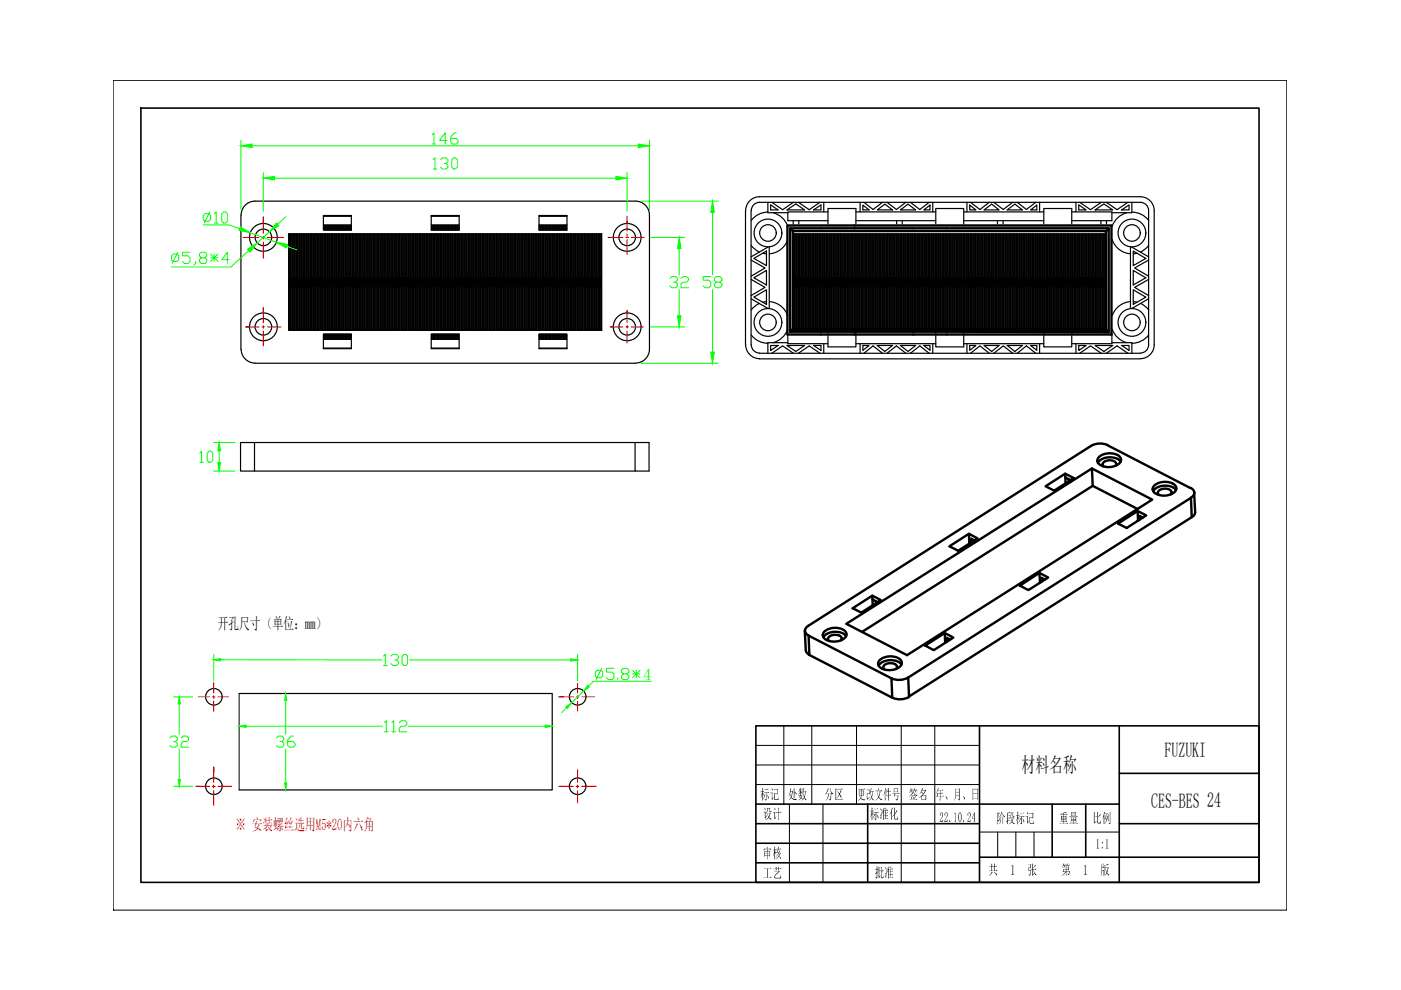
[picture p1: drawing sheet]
<svg xmlns="http://www.w3.org/2000/svg" width="297mm" height="210mm" viewBox="0 0 297 210" stroke-linecap="round" stroke-linejoin="round" font-family="sans-serif">
<defs><g id="words">
<g font-size="4.4">
<text x="246.9" y="160.6">FUZUKI</text>
<text x="216.6" y="163.7">材料名称</text>
<text x="244.1" y="171.3">CES-BES 24</text>
</g>
<text font-size="3.4" x="46.2" y="133.4">开孔尺寸（单位：mm）</text>
<text font-size="3.4" fill="#0f0" x="136.5" y="144.1">4</text>
<text font-size="3.4" fill="#f00" x="49.9" y="176">※ 安装螺丝选用M5*20内六角</text>
<g font-size="3.1">
<text x="214.3" y="185.5">1</text>
<text x="229.7" y="185.5">1</text>
</g>
<g font-size="2.9">
<text x="161.1" y="169.5">标记</text>
<text x="161.7" y="173.6">设计</text>
<text x="167.1" y="169.5">处数</text>
<text x="174.8" y="169.4">分区</text>
<text x="181.8" y="169.5">更改文件号</text>
<text x="184.4" y="173.6">标准化</text>
<text x="192.6" y="169.5">签名</text>
<text x="198.4" y="169.5">年、月、日</text>
<text x="199.2" y="174.3">22.10.24</text>
<text x="211.2" y="174.5">阶段标记</text>
<text x="224.6" y="174.5">重量</text>
<text x="231.6" y="174.5">比例</text>
<text x="232.3" y="179.9">1:1</text>
<text x="161.7" y="181.9">审核</text>
<text x="209.6" y="185.4">共</text>
<text x="217.9" y="185.5">张</text>
<text x="225" y="185.4">第</text>
<text x="233.3" y="185.5">版</text>
<text x="161.8" y="186.1">工艺</text>
<text x="185.4" y="186.1">批准</text>
</g>
</g></defs>
<g fill="none" stroke="#000" stroke-width=".21">
<path d="M24 17h248.8v176h-248.8zM160.3 158h47.4M166.2 153.9v16.6M172.1 153.9v16.6M181.6 153.9v16.6M191.1 153.9v33.2M198.2 153.9v33.2M160.3 162.2h47.4M160.3 166.3h47.4M167.4 170.5v16.6M174.5 170.5v16.6M207.7 176.4h29.6"/>
<path d="M211.5 176.4v5.4M215.4 176.4v5.4M219.2 176.4v5.4"/>
</g>
<g fill="none" stroke="#000" stroke-width=".34">
<path d="M29.9 22.9h237v164.2h-237zM160.3 153.9h106.6v33.2h-106.6zM207.7 153.9v33.2M237.3 153.9v33.2M160.3 178.8h47.4M160.3 174.6h47.4M160.3 170.5h77M184 170.5v16.6M223.1 170.5v11.3M230.2 170.5v11.3M237.3 174.6h29.6M237.3 164h29.6"/>
<path d="M160.3 182.9h47.4M207.7 181.8h59.2"/>
</g>
<!-- layer: 0 -->
<g fill="none" stroke="#000" stroke-width=".51">
<path d="M167.5 48.4v21.9M168.1 49v20.7h66.4M168.1 49h66.4M235.1 48.4h-67.6l.6 .6M235.7 47.8h-68.8v23.1h68.8M235.7 47.9v23.1M167.5 70.3l67.6 .1v-21.9l-.6 .6v20.7l.6 .6M168.1 69.7l-.6 .6M231.3 94.6l-60 38.1M231.3 94.5a3.9 3.9 0 0 1 3.6-.1l17.5 9.1M231.5 99.3l.2 3.7-49 31M232.9 97a3.5 3.5 0 0 1 4.6-.1 1.23 1.23 0 0 1-1 1.9 3.4 3.4 0 0 1-3.7-.7l-.1-.4z"/>
<path d="M236.5 98.8l.1-.2a.79 .79 0 0 0-1-1 1.52 1.52 0 0 0-1.8 .9l.2 .4M237.6 97.9a3.3 3.3 0 0 0-4.8 .2M201.3 115.8l4.1-2.6 1.8 .9-4.1 2.7M201.4 115.9l1.8 .9M205.4 113.2l.1 2M206.6 114.6l-.7-.4v.8M221.7 103.1l4.1-2.7 1.9 1-4.2 2.6zM225.8 100.4l.1 2.1M225.9 101.2l1.1 .6M226.6 101.6v.4M231.7 103l9.5 4.9M241.2 108.3l-4.1 2.7 1.8 .9 4.1-2.6-1.8-1 .1 2.1"/>
<path d="M242.3 109.7l-.7-.3 .1 .8M244.6 103.1a3.5 3.5 0 0 1 4.6-.1 1.23 1.23 0 0 1-1 1.8 3.4 3.4 0 0 1-3.7-.7l-.1-.4zM248.2 104.8l.1-.1a.79 .79 0 0 0-.9-1.1 1.52 1.52 0 0 0-1.9 .9l.2 .4M249.3 103.9a3.3 3.3 0 0 0-4.8 .2M252.4 103.4a1.09 1.09 0 0 1 .8 1 1.09 1.09 0 0 1-.7 1.1M253.2 104.5l.2 4.1a1.26 1.26 0 0 1-.7 1.1M170.6 133.8l.2 4.1M170.8 137.9a1.26 1.26 0 0 0 .8 1M171.4 132.7a1.09 1.09 0 0 0-.7 1.1 1.09 1.09 0 0 0 .8 1M171.6 138.9l17.6 9-.2-4.1M171.6 138.9l-.2-4.1 17.6 9M174.8 133.9a3.4 3.4 0 0 1 4.6 .2 1.45 1.45 0 0 1-1.4 1.8 3.1 3.1 0 0 1-3.5-.9v-.7z"/>
<path d="M178.3 135.8l.1-.3a.96 .96 0 0 0-1.2-.9h-.4a.96 .96 0 0 0-1.1 1.2l.1 .1M179.4 134.9a3.3 3.3 0 0 0-4.8 .2M179.4 132.3l52.1-33 12.8 6.6-52 33-12.8-6.6M180.8 129l4.1-2.7 1.9 .9-4.2 2.7zM184.9 126.3l.1 .8 1.1 .6M185 127.1v1.3M185.7 127.5v.4M186.5 140a3.4 3.4 0 0 1 4.6 .1 1.45 1.45 0 0 1-1.4 1.8 3.1 3.1 0 0 1-3.5-.9v-.6zM196.2 136.9l4.1-2.7 1.8 1-4.1 2.7zM200.3 134.2l.1 2.1M201.5 135.6l-.8-.4v.9M216.2 124.2l4.2-2.7 1.8 .9-4.2 2.7z"/>
<path d="M220.4 121.5l.1 2M221.5 122.9l-.7-.4v.8M190 141.8l.2-.3a.96 .96 0 0 0-1.2-.9h-.4a.96 .96 0 0 0-1.2 1.2l.1 .1M191.1 140.9a3.3 3.3 0 0 0-4.8 .2M192.5 143.6a3.9 3.9 0 0 1-3.5 .2M192.6 143.7l59.9-38.1 .2 4.1-60 38M192.6 143.7l.1 4.1M192.8 147.8a3.9 3.9 0 0 1-3.6 .1"/>
</g>
<g fill="none" stroke="#000" stroke-width=".25">
<path d="M51.1 45.6v28.5M51.1 45.6a2.94 2.94 0 0 1 3-3h80.6a2.94 2.94 0 0 1 3 3v28.5a2.94 2.94 0 0 1-2.9 2.9M61.2 49.6h66.4v20.4h-66.4zM61.3 49.6v20.4M61.3 58.9h.1M61.4 49.6v20.4M61.6 49.6v20.4M61.6 58.9h.1M61.7 49.6v20.4M61.9 49.6v20.4M61.9 58.9h.1M62 49.6v20.4"/>
<path d="M62.2 49.6v20.4M62.2 58.9h.1M62.3 49.6v20.4M62.5 49.6v20.4M62.5 58.9h.1M62.6 49.6v20.4M62.8 49.6v20.4M62.8 58.9h.1M62.9 49.6v20.4M63.1 49.6v20.4M63.1 58.9h.1M63.2 49.6v20.4"/>
<path d="M63.4 49.6v20.4M63.4 58.9h.1M63.5 49.6v20.4M63.7 49.6v20.4M63.7 58.9h.1M63.8 49.6v20.4M64 49.6v20.4M64 58.9h.1M64.1 49.6v20.4M64.2 49.6v20.4M64.2 58.9h.2M64.4 49.6v20.4"/>
<path d="M64.5 49.6v20.4M64.5 58.9h.2M64.7 49.6v20.4M64.8 49.6v20.4M64.8 58.9h.2M65 49.6v20.4M65.1 49.6v20.4M65.1 58.9h.2M65.3 49.6v20.4M65.4 49.6v20.4M65.4 58.9h.2M65.6 49.6v20.4"/>
<path d="M65.7 49.6v20.4M65.7 58.9h.2M65.9 49.6v20.4M66 49.6v20.4M66 58.9h.2M66.2 49.6v20.4M66.3 49.6v20.4M66.3 58.9h.1M66.4 49.6v20.4M66.6 49.6v20.4M66.6 58.9h.1M66.7 49.6v20.4"/>
<path d="M66.9 49.6v20.4M66.9 58.9h.1M67 49.6v20.4M67.2 49.6v20.4M67.2 58.9h.1M67.3 49.6v20.4M67.5 49.6v20.4M67.5 58.9h.1M67.6 49.6v20.4M67.8 49.6v20.4M67.8 58.9h.1M67.9 49.6v20.4"/>
<path d="M68.1 49.6v20.4M68.1 58.9h.1M68.2 49.6v20.4M68.4 49.6v20.4M68.4 58.9h.1M68.5 49.6v20.4M68.6 45.7h5.9v3.1h-5.9zM68.6 47.7h5.9M68.6 45.9h5.9M68.6 48.4h.1M68.7 47.7v1.1M68.7 49.6v20.4"/>
<path d="M68.7 58.9h.1M68.8 47.7v1.1M68.8 49.6v20.4M68.8 48.4h.2M69 47.7v1.1M69 49.6v20.4M69 58.9h.1M69.1 47.7v1.1M69.1 49.6v20.4M69.1 48.4h.2M69.3 47.7v1.1M69.3 49.6v20.4"/>
<path d="M69.3 58.9h.1M69.4 47.7v1.1M69.4 49.6v20.4M69.4 48.4h.2M69.6 47.7v1.1M69.6 49.6v20.4M69.6 58.9h.1M69.7 47.7v1.1M69.7 49.6v20.4M69.7 48.4h.2M69.9 47.7v1.1M69.9 49.6v20.4"/>
<path d="M69.9 58.9h.1M70 47.7v1.1M70 49.6v20.4M70 48.4h.2M70.2 47.7v1.1M70.2 49.6v20.4M70.2 58.9h.1M70.3 47.7v1.1M70.3 49.6v20.4M70.3 48.4h.2M70.5 47.7v1.1M70.5 49.6v20.4"/>
<path d="M70.5 58.9h.1M70.6 47.7v1.1M70.6 49.6v20.4M70.6 48.4h.2M70.8 47.7v1.1M70.8 49.6v20.4M70.8 58.9h.1M70.9 47.7v1.1M70.9 49.6v20.4M70.9 48.4h.2M71.1 47.7v1.1M71.1 49.6v20.4"/>
<path d="M71.1 58.9h.1M71.2 47.7v1.1M71.2 49.6v20.4M71.2 48.4h.2M71.4 47.7v1.1M71.4 49.6v20.4M71.4 58.9h.1M71.5 47.7v1.1M71.5 49.6v20.4M71.5 48.4h.2M71.7 47.7v1.1M71.7 49.6v20.4"/>
<path d="M71.7 58.9h.1M71.8 47.7v1.1M71.8 49.6v20.4M71.8 48.4h.2M72 47.7v1.1M72 49.6v20.4M72 58.9h.1M72.1 47.7v1.1M72.1 49.6v20.4M72.1 48.4h.1M72.2 47.7v1.1M72.2 49.6v20.4"/>
<path d="M72.2 58.9h.2M72.4 47.7v1.1M72.4 49.6v20.4M72.4 48.4h.1M72.5 47.7v1.1M72.5 49.6v20.4M72.5 58.9h.2M72.7 47.7v1.1M72.7 49.6v20.4M72.7 48.4h.1M72.8 47.7v1.1M72.8 49.6v20.4"/>
<path d="M72.8 58.9h.2M73 47.7v1.1M73 49.6v20.4M73 48.4h.1M73.1 47.7v1.1M73.1 49.6v20.4M73.1 58.9h.2M73.3 47.7v1.1M73.3 49.6v20.4M73.3 48.4h.1M73.4 47.7v1.1M73.4 49.6v20.4"/>
<path d="M73.4 58.9h.2M73.6 47.7v1.1M73.6 49.6v20.4M73.6 48.4h.1M73.7 47.7v1.1M73.7 49.6v20.4M73.7 58.9h.2M73.9 47.7v1.1M73.9 49.6v20.4M73.9 48.4h.1M74 47.7v1.1M74 49.6v20.4"/>
<path d="M74 58.9h.2M74.2 47.7v1.1M74.2 49.6v20.4M74.2 48.4h.1M74.3 47.7v1.1M74.3 49.6v20.4M74.3 58.9h.2M74.5 49.6v20.4M74.5 48.4h.1M74.6 49.6v20.4M74.6 58.9h.1M74.7 49.6v20.4"/>
<path d="M74.9 49.6v20.4M74.9 58.9h.1M75 49.6v20.4M75.2 49.6v20.4M75.2 58.9h.1M75.3 49.6v20.4M75.5 49.6v20.4M75.5 58.9h.1M75.6 49.6v20.4M75.8 49.6v20.4M75.8 58.9h.1M75.9 49.6v20.4"/>
<path d="M76.1 49.6v20.4M76.1 58.9h.1M76.2 49.6v20.4M76.4 49.6v20.4M76.4 58.9h.1M76.5 49.6v20.4M76.7 49.6v20.4M76.7 58.9h.1M76.8 49.6v20.4M77 49.6v20.4M77 58.9h.1M77.1 49.6v20.4"/>
<path d="M77.3 49.6v20.4M77.3 58.9h.1M77.4 49.6v20.4M77.6 49.6v20.4M77.6 58.9h.1M77.7 49.6v20.4M77.9 49.6v20.4M77.9 58.9h.1M78 49.6v20.4M78.2 49.6v20.4M78.2 58.9h.1M78.3 49.6v20.4"/>
<path d="M78.5 49.6v20.4M78.5 58.9h.1M78.6 49.6v20.4M78.8 49.6v20.4M78.8 58.9h.1M78.9 49.6v20.4M79.1 49.6v20.4M79.1 58.9h.1M79.2 49.6v20.4M79.4 49.6v20.4M79.4 58.9h.1M79.5 49.6v20.4"/>
<path d="M79.7 49.6v20.4M79.7 58.9h.1M79.8 49.6v20.4M80 49.6v20.4M80 58.9h.1M80.1 49.6v20.4M80.2 49.6v20.4M80.2 58.9h.2M80.4 49.6v20.4M80.5 49.6v20.4M80.5 58.9h.2M80.7 49.6v20.4"/>
<path d="M80.8 49.6v20.4M80.8 58.9h.2M81 49.6v20.4M81.1 49.6v20.4M81.1 58.9h.2M81.3 49.6v20.4M81.4 49.6v20.4M81.4 58.9h.2M81.6 49.6v20.4M81.7 49.6v20.4M81.7 58.9h.2M81.9 49.6v20.4"/>
<path d="M82 49.6v20.4M82 58.9h.2M82.2 49.6v20.4M82.3 49.6v20.4M82.3 58.9h.2M82.5 49.6v20.4M82.6 49.6v20.4M82.6 58.9h.1M82.7 49.6v20.4M82.9 49.6v20.4M82.9 58.9h.1M83 49.6v20.4"/>
<path d="M83.2 49.6v20.4M83.2 58.9h.1M83.3 49.6v20.4M83.5 49.6v20.4M83.5 58.9h.1M83.6 49.6v20.4M83.8 49.6v20.4M83.8 58.9h.1M83.9 49.6v20.4M84.1 49.6v20.4M84.1 58.9h.1M84.2 49.6v20.4"/>
<path d="M84.4 49.6v20.4M84.4 58.9h.1M84.5 49.6v20.4M84.7 49.6v20.4M84.7 58.9h.1M84.8 49.6v20.4M85 49.6v20.4M85 58.9h.1M85.1 49.6v20.4M85.3 49.6v20.4M85.3 58.9h.1M85.4 49.6v20.4"/>
<path d="M85.6 49.6v20.4M85.6 58.9h.1M85.7 49.6v20.4M85.9 49.6v20.4M85.9 58.9h.1M86 49.6v20.4M86.2 49.6v20.4M86.2 58.9h.1M86.3 49.6v20.4M86.5 49.6v20.4M86.5 58.9h.1M86.6 49.6v20.4"/>
<path d="M86.8 49.6v20.4M86.8 58.9h.1M86.9 49.6v20.4M87.1 49.6v20.4M87.1 58.9h.1M87.2 49.6v20.4M87.4 49.6v20.4M87.4 58.9h.1M87.5 49.6v20.4M87.7 49.6v20.4M87.7 58.9h.1M87.8 49.6v20.4"/>
<path d="M88 49.6v20.4M88 58.9h.1M88.1 49.6v20.4M88.3 49.6v20.4M88.3 58.9h.1M88.4 49.6v20.4M88.5 49.6v20.4M88.5 58.9h.2M88.7 49.6v20.4M88.8 49.6v20.4M88.8 58.9h.2M89 49.6v20.4"/>
<path d="M89.1 49.6v20.4M89.1 58.9h.2M89.3 49.6v20.4M89.4 49.6v20.4M89.4 58.9h.2M89.6 49.6v20.4M89.7 49.6v20.4M89.7 58.9h.2M89.9 49.6v20.4M90 49.6v20.4M90 58.9h.2M90.2 49.6v20.4"/>
<path d="M90.3 49.6v20.4M90.3 58.9h.2M90.5 49.6v20.4M90.6 49.6v20.4M90.6 58.9h.1M90.7 49.6v20.4M90.9 49.6v20.4M90.9 58.9h.1M91 49.6v20.4M91.2 49.6v20.4M91.2 58.9h.1M91.3 49.6v20.4"/>
<path d="M91.4 47.7h6M91.4 45.9h6M91.4 45.7h6v3.1h-6zM91.4 48.4h.1M91.5 47.7v1.1M91.5 49.6v20.4M91.5 58.9h.1M91.6 47.7v1.1M91.6 49.6v20.4M91.6 48.4h.2M91.8 47.7v1.1M91.8 49.6v20.4"/>
<path d="M91.8 58.9h.1M91.9 47.7v1.1M91.9 49.6v20.4M91.9 48.4h.2M92.1 47.7v1.1M92.1 49.6v20.4M92.1 58.9h.1M92.2 47.7v1.1M92.2 49.6v20.4M92.2 48.4h.2M92.4 47.7v1.1M92.4 49.6v20.4"/>
<path d="M92.4 58.9h.1M92.5 47.7v1.1M92.5 49.6v20.4M92.5 48.4h.2M92.7 47.7v1.1M92.7 49.6v20.4M92.7 58.9h.1M92.8 47.7v1.1M92.8 49.6v20.4M92.8 48.4h.2M93 47.7v1.1M93 49.6v20.4"/>
<path d="M93 58.9h.1M93.1 47.7v1.1M93.1 49.6v20.4M93.1 48.4h.2M93.3 47.7v1.1M93.3 49.6v20.4M93.3 58.9h.1M93.4 47.7v1.1M93.4 49.6v20.4M93.4 48.4h.2M93.6 47.7v1.1M93.6 49.6v20.4"/>
<path d="M93.6 58.9h.1M93.7 47.7v1.1M93.7 49.6v20.4M93.7 48.4h.2M93.9 47.7v1.1M93.9 49.6v20.4M93.9 58.9h.1M94 47.7v1.1M94 49.6v20.4M94 48.4h.2M94.2 47.7v1.1M94.2 49.6v20.4"/>
<path d="M94.2 58.9h.1M94.3 47.7v1.1M94.3 49.6v20.4M94.3 48.4h.2M94.5 47.7v1.1M94.5 49.6v20.4M94.5 58.9h.1M94.6 47.7v1.1M94.6 49.6v20.4M94.6 48.4h.2M94.8 47.7v1.1M94.8 49.6v20.4"/>
<path d="M94.8 58.9h.1M94.9 47.7v1.1M94.9 49.6v20.4M94.9 48.4h.2M95.1 47.7v1.1M95.1 49.6v20.4M95.1 58.9h.1M95.2 47.7v1.1M95.2 49.6v20.4M95.2 48.4h.2M95.4 47.7v1.1M95.4 49.6v20.4"/>
<path d="M95.4 58.9h.1M95.5 47.7v1.1M95.5 49.6v20.4M95.5 48.4h.2M95.7 47.7v1.1M95.7 49.6v20.4M95.7 58.9h.1M95.8 47.7v1.1M95.8 49.6v20.4M95.8 48.4h.2M96 47.7v1.1M96 49.6v20.4"/>
<path d="M96 58.9h.1M96.1 47.7v1.1M96.1 49.6v20.4M96.1 48.4h.2M96.3 47.7v1.1M96.3 49.6v20.4M96.3 58.9h.1M96.4 47.7v1.1M96.4 49.6v20.4M96.4 48.4h.1M96.5 47.7v1.1M96.5 49.6v20.4"/>
<path d="M96.5 58.9h.2M96.7 47.7v1.1M96.7 49.6v20.4M96.7 48.4h.1M96.8 47.7v1.1M96.8 49.6v20.4M96.8 58.9h.2M97 47.7v1.1M97 49.6v20.4M97 48.4h.1M97.1 47.7v1.1M97.1 49.6v20.4"/>
<path d="M97.1 58.9h.2M97.3 47.7v1.1M97.3 49.6v20.4M97.3 48.4h.1M97.4 49.6v20.4M97.4 58.9h.2M97.6 49.6v20.4M97.7 49.6v20.4M97.7 58.9h.2M97.9 49.6v20.4M98 49.6v20.4M98 58.9h.2"/>
<path d="M98.2 49.6v20.4M98.3 49.6v20.4M98.3 58.9h.2M98.5 49.6v20.4M98.6 49.6v20.4M98.6 58.9h.1M98.7 49.6v20.4M98.9 49.6v20.4M98.9 58.9h.1M99 49.6v20.4M99.2 49.6v20.4M99.2 58.9h.1"/>
<path d="M99.3 49.6v20.4M99.5 49.6v20.4M99.5 58.9h.1M99.6 49.6v20.4M99.8 49.6v20.4M99.8 58.9h.1M99.9 49.6v20.4M100.1 49.6v20.4M100.1 58.9h.1M100.2 49.6v20.4M100.4 49.6v20.4M100.4 58.9h.1"/>
<path d="M100.5 49.6v20.4M100.7 49.6v20.4M100.7 58.9h.1M100.8 49.6v20.4M101 49.6v20.4M101 58.9h.1M101.1 49.6v20.4M101.3 49.6v20.4M101.3 58.9h.1M101.4 49.6v20.4M101.6 49.6v20.4M101.6 58.9h.1"/>
<path d="M101.7 49.6v20.4M101.9 49.6v20.4M101.9 58.9h.1M102 49.6v20.4M102.2 49.6v20.4M102.2 58.9h.1M102.3 49.6v20.4M102.5 49.6v20.4M102.5 58.9h.1M102.6 49.6v20.4M102.8 49.6v20.4M102.8 58.9h.1"/>
<path d="M102.9 49.6v20.4M103.1 49.6v20.4M103.1 58.9h.1M103.2 49.6v20.4M103.4 49.6v20.4M103.4 58.9h.1M103.5 49.6v20.4M103.7 49.6v20.4M103.7 58.9h.1M103.8 49.6v20.4M104 49.6v20.4M104 58.9h.1"/>
<path d="M104.1 49.6v20.4M104.3 49.6v20.4M104.3 58.9h.1M104.4 49.6v20.4M104.5 49.6v20.4M104.5 58.9h.2M104.7 49.6v20.4M104.8 49.6v20.4M104.8 58.9h.2M105 49.6v20.4M105.1 49.6v20.4M105.1 58.9h.2"/>
<path d="M105.3 49.6v20.4M105.4 49.6v20.4M105.4 58.9h.2M105.6 49.6v20.4M105.7 49.6v20.4M105.7 58.9h.2M105.9 49.6v20.4M106 49.6v20.4M106 58.9h.2M106.2 49.6v20.4M106.3 49.6v20.4M106.3 58.9h.2"/>
<path d="M106.5 49.6v20.4M106.6 49.6v20.4M106.6 58.9h.2M106.8 49.6v20.4M106.9 49.6v20.4M106.9 58.9h.1M107 49.6v20.4M107.2 49.6v20.4M107.2 58.9h.1M107.3 49.6v20.4M107.5 49.6v20.4M107.5 58.9h.1"/>
<path d="M107.6 49.6v20.4M107.8 49.6v20.4M107.8 58.9h.1M107.9 49.6v20.4M108.1 49.6v20.4M108.1 58.9h.1M108.2 49.6v20.4M108.4 49.6v20.4M108.4 58.9h.1M108.5 49.6v20.4M108.7 49.6v20.4M108.7 58.9h.1"/>
<path d="M108.8 49.6v20.4M109 49.6v20.4M109 58.9h.1M109.1 49.6v20.4M109.3 49.6v20.4M109.3 58.9h.1M109.4 49.6v20.4M109.6 49.6v20.4M109.6 58.9h.1M109.7 49.6v20.4M109.9 49.6v20.4M109.9 58.9h.1"/>
<path d="M110 49.6v20.4M110.2 49.6v20.4M110.2 58.9h.1M110.3 49.6v20.4M110.5 49.6v20.4M110.5 58.9h.1M110.6 49.6v20.4M110.8 49.6v20.4M110.8 58.9h.1M110.9 49.6v20.4M111.1 49.6v20.4M111.1 58.9h.1"/>
<path d="M111.2 49.6v20.4M111.4 49.6v20.4M111.4 58.9h.1M111.5 49.6v20.4M111.7 49.6v20.4M111.7 58.9h.1M111.8 49.6v20.4M112 49.6v20.4M112 58.9h.1M112.1 49.6v20.4M112.3 49.6v20.4M112.3 58.9h.1"/>
<path d="M112.4 49.6v20.4M112.6 49.6v20.4M112.6 58.9h.1M112.7 49.6v20.4M112.8 49.6v20.4M112.8 58.9h.2M113 49.6v20.4M113.1 49.6v20.4M113.1 58.9h.2M113.3 49.6v20.4M113.4 49.6v20.4M113.4 58.9h.2"/>
<path d="M113.6 49.6v20.4M113.7 49.6v20.4M113.7 58.9h.2M113.9 49.6v20.4M114 49.6v20.4M114 58.9h.2M114.2 49.6v20.4M114.3 47.7h5.9M114.3 45.9h5.9M114.3 45.7h5.9v3.1h-5.9zM114.3 48.4h.1M114.3 47.7v1.1"/>
<path d="M114.3 49.6v20.4M114.3 58.9h.2M114.5 47.7v1.1M114.5 49.6v20.4M114.5 48.4h.1M114.6 47.7v1.1M114.6 49.6v20.4M114.6 58.9h.2M114.8 47.7v1.1M114.8 49.6v20.4M114.8 48.4h.1M114.9 47.7v1.1"/>
<path d="M114.9 49.6v20.4M114.9 58.9h.1M115 47.7v1.1M115 49.6v20.4M115 48.4h.2M115.2 47.7v1.1M115.2 49.6v20.4M115.2 58.9h.1M115.3 47.7v1.1M115.3 49.6v20.4M115.3 48.4h.2M115.5 47.7v1.1"/>
<path d="M115.5 49.6v20.4M115.5 58.9h.1M115.6 47.7v1.1M115.6 49.6v20.4M115.6 48.4h.2M115.8 47.7v1.1M115.8 49.6v20.4M115.8 58.9h.1M115.9 47.7v1.1M115.9 49.6v20.4M115.9 48.4h.2M116.1 47.7v1.1"/>
<path d="M116.1 49.6v20.4M116.1 58.9h.1M116.2 47.7v1.1M116.2 49.6v20.4M116.2 48.4h.2M116.4 47.7v1.1M116.4 49.6v20.4M116.4 58.9h.1M116.5 47.7v1.1M116.5 49.6v20.4M116.5 48.4h.2M116.7 47.7v1.1"/>
<path d="M116.7 49.6v20.4M116.7 58.9h.1M116.8 47.7v1.1M116.8 49.6v20.4M116.8 48.4h.2M117 47.7v1.1M117 49.6v20.4M117 58.9h.1M117.1 47.7v1.1M117.1 49.6v20.4M117.1 48.4h.2M117.3 47.7v1.1"/>
<path d="M117.3 49.6v20.4M117.3 58.9h.1M117.4 47.7v1.1M117.4 49.6v20.4M117.4 48.4h.2M117.6 47.7v1.1M117.6 49.6v20.4M117.6 58.9h.1M117.7 47.7v1.1M117.7 49.6v20.4M117.7 48.4h.2M117.9 47.7v1.1"/>
<path d="M117.9 49.6v20.4M117.9 58.9h.1M118 47.7v1.1M118 49.6v20.4M118 48.4h.2M118.2 47.7v1.1M118.2 49.6v20.4M118.2 58.9h.1M118.3 47.7v1.1M118.3 49.6v20.4M118.3 48.4h.2M118.5 47.7v1.1"/>
<path d="M118.5 49.6v20.4M118.5 58.9h.1M118.6 47.7v1.1M118.6 49.6v20.4M118.6 48.4h.2M118.8 47.7v1.1M118.8 49.6v20.4M118.8 58.9h.1M118.9 47.7v1.1M118.9 49.6v20.4M118.9 48.4h.2M119.1 47.7v1.1"/>
<path d="M119.1 49.6v20.4M119.1 58.9h.1M119.2 47.7v1.1M119.2 49.6v20.4M119.2 48.4h.2M119.4 47.7v1.1M119.4 49.6v20.4M119.4 58.9h.1M119.5 47.7v1.1M119.5 49.6v20.4M119.5 48.4h.2M119.7 47.7v1.1"/>
<path d="M119.7 49.6v20.4M119.7 58.9h.1M119.8 47.7v1.1M119.8 49.6v20.4M119.8 48.4h.2M120 47.7v1.1M120 49.6v20.4M120 58.9h.1M120.1 47.7v1.1M120.1 49.6v20.4M120.1 48.4h.1M120.3 49.6v20.4"/>
<path d="M120.3 58.9h.1M120.4 49.6v20.4M120.6 49.6v20.4M120.6 58.9h.1M120.7 49.6v20.4M120.8 49.6v20.4M120.8 58.9h.2M121 49.6v20.4M121.1 49.6v20.4M121.1 58.9h.2M121.3 49.6v20.4M121.4 49.6v20.4"/>
<path d="M121.4 58.9h.2M121.6 49.6v20.4M121.7 49.6v20.4M121.7 58.9h.2M121.9 49.6v20.4M122 49.6v20.4M122 58.9h.2M122.2 49.6v20.4M122.3 49.6v20.4M122.3 58.9h.2M122.5 49.6v20.4M122.6 49.6v20.4"/>
<path d="M122.6 58.9h.2M122.8 49.6v20.4M122.9 49.6v20.4M122.9 58.9h.1M123 49.6v20.4M123.2 49.6v20.4M123.2 58.9h.1M123.3 49.6v20.4M123.5 49.6v20.4M123.5 58.9h.1M123.6 49.6v20.4M123.8 49.6v20.4"/>
<path d="M123.8 58.9h.1M123.9 49.6v20.4M124.1 49.6v20.4M124.1 58.9h.1M124.2 49.6v20.4M124.4 49.6v20.4M124.4 58.9h.1M124.5 49.6v20.4M124.7 49.6v20.4M124.7 58.9h.1M124.8 49.6v20.4M125 49.6v20.4"/>
<path d="M125 58.9h.1M125.1 49.6v20.4M125.3 49.6v20.4M125.3 58.9h.1M125.4 49.6v20.4M125.6 49.6v20.4M125.6 58.9h.1M125.7 49.6v20.4M125.9 49.6v20.4M125.9 58.9h.1M126 49.6v20.4M126.2 49.6v20.4"/>
<path d="M126.2 58.9h.1M126.3 49.6v20.4M126.5 49.6v20.4M126.5 58.9h.1M126.6 49.6v20.4M126.8 49.6v20.4M126.8 58.9h.1M126.9 49.6v20.4M127.1 49.6v20.4M127.1 58.9h.1M127.2 49.6v20.4M127.4 49.6v20.4"/>
<path d="M127.4 58.9h.1M127.5 49.6v20.4M158.1 44.7v28.4M158.1 44.7a2.94 2.94 0 0 1 2.9-3h80.8a2.94 2.94 0 0 1 2.9 3M159.2 59.2l3 1.7-3 1.8M159.2 55.1l3 1.7-3 1.8M159.2 44.7v28.4M159.3 52.1l.9 .9 .8 .4M159.3 44.7a1.76 1.76 0 0 1 1.7-1.8h80.8a1.76 1.76 0 0 1 1.7 1.8M159.8 58.9l2.7-1.6v3.1zM159.8 54.8l2.7-1.6v3.1zM161.7 53.7l.8 .1"/>
<path d="M162.8 42.9v2.2h4.2M162.8 45l-1.7 .3-1 .6-.8 .8M162.8 52.4l-3.6 2.1M163.1 52.3v13.1M163.4 43.4l1.6 1.1h-1.6zM163.6 42.9l2.3 1.6 2.3-1.6M164 45.1a4.4 4.4 0 0 1 3 2.9M166.9 44.5l1.8-1.3 1.9 1.3zM167 50.8a4.4 4.4 0 0 1-3.9 3M168.2 46.8v.7M168.2 49.6h66.4v20.4h-66.4zM168.3 58.9h.1"/>
<path d="M168.3 49.6v20.4M168.4 49.6v20.4M168.6 58.9h.1M168.6 49.6v20.4M168.7 49.6v20.4M168.9 58.9h.1M168.9 49.6v20.4M169 49.6v20.4M169.2 58.9h.1M169.2 49.6v20.4M169.3 42.9l2.3 1.6 2.2-1.6M169.3 49.6v20.4"/>
<path d="M169.4 46.8v.7M169.5 58.9h.1M169.5 49.6v20.4M169.6 49.6v20.4M169.8 58.9h.1M169.8 49.6v20.4M169.9 49.6v20.4M170.1 58.9h.1M170.1 49.6v20.4M170.2 49.6v20.4M170.4 58.9h.1M170.4 49.6v20.4"/>
<path d="M170.5 49.6v20.4M170.7 58.9h.1M170.7 49.6v20.4M170.8 49.6v20.4M171 58.9h.1M171 49.6v20.4M171.1 49.6v20.4M171.3 58.9h.1M171.3 49.6v20.4M171.4 49.6v20.4M171.6 58.9h.1M171.6 49.6v20.4"/>
<path d="M171.7 49.6v20.4M171.9 58.9h.1M171.9 49.6v20.4M172 49.6v20.4M172.2 58.9h.1M172.2 49.6v20.4M172.3 49.6v20.4M172.5 58.9h.1M172.5 49.6v20.4M172.5 44.5l1.6-1.1v1.1zM172.6 49.6v20.4M172.7 58.9h.2"/>
<path d="M172.7 49.6v20.4M172.9 49.6v20.4M173 58.9h.2M173 49.6v20.4M173.2 49.6v20.4M173.3 58.9h.2M173.3 49.6v20.4M173.5 49.6v20.4M173.6 58.9h.2M173.6 49.6v20.4M173.8 49.6v20.4M173.9 58.9h.2"/>
<path d="M173.9 49.6v20.4M174.1 49.6v20.4M174.2 58.9h.2M174.2 49.6v20.4M174.4 49.6v20.4M174.5 58.9h.2M174.5 49.6v20.4M174.7 42.9v2M174.7 49.6v20.4M174.8 58.9h.1M174.8 49.6v20.4M174.9 49.6v20.4"/>
<path d="M175.1 58.9h.1M175.1 49.6v20.4M175.2 49.6v20.4M175.4 58.9h.1M175.4 49.6v20.4M175.5 44.9h-8.5v1.9h8.5M175.5 47.5v-3.3h6v3.3M175.5 49.6v20.4M175.7 58.9h.1M175.7 49.6v20.4M175.8 49.6v20.4M176 58.9h.1"/>
<path d="M176 49.6v20.4M176.1 49.6v20.4M176.3 58.9h.1M176.3 49.6v20.4M176.4 49.6v20.4M176.6 58.9h.1M176.6 49.6v20.4M176.7 49.6v20.4M176.9 58.9h.1M176.9 49.6v20.4M177 49.6v20.4M177.2 58.9h.1"/>
<path d="M177.2 49.6v20.4M177.3 49.6v20.4M177.5 58.9h.1M177.5 49.6v20.4M177.6 49.6v20.4M177.8 58.9h.1M177.8 49.6v20.4M177.9 49.6v20.4M178.1 58.9h.1M178.1 49.6v20.4M178.2 49.6v20.4M178.4 58.9h.1"/>
<path d="M178.4 49.6v20.4M178.5 49.6v20.4M178.7 58.9h.1M178.7 49.6v20.4M178.8 49.6v20.4M179 58.9h.1M179 49.6v20.4M179.1 49.6v20.4M179.3 58.9h.1M179.3 49.6v20.4M179.4 49.6v20.4M179.6 58.9h.1"/>
<path d="M179.6 49.6v20.4M179.7 49.6v20.4M179.9 58.9h.1M179.9 49.6v20.4M180 49.6v20.4M180.2 58.9h.1M180.2 49.6v20.4M180.3 49.6v20.4M180.5 58.9h.1M180.5 49.6v20.4M180.6 49.6v20.4M180.7 58.9h.2"/>
<path d="M180.7 49.6v20.4M180.9 49.6v20.4M181 58.9h.2M181 49.6v20.4M181.2 49.6v20.4M181.3 58.9h.2M181.3 49.6v20.4M181.5 46.8h16.9M181.5 44.9h16.9M181.5 49.6v20.4M181.6 58.9h.2M181.6 49.6v20.4"/>
<path d="M181.8 49.6v20.4M181.9 58.9h.2M181.9 49.6v20.4M182.1 49.6v20.4M182.2 58.9h.2M182.2 49.6v20.4M182.4 42.9v2M182.4 49.6v20.4M182.5 58.9h.2M182.5 49.6v20.4M182.7 49.6v20.4M182.8 58.9h.2"/>
<path d="M182.8 49.6v20.4M183 43.5l1.3 1h-1.3zM183 49.6v20.4M183.1 58.9h.1M183.1 49.6v20.4M183.2 42.9l1.9 1.5 2-1.5M183.2 49.6v20.4M183.4 58.9h.1M183.4 49.6v20.4M183.5 49.6v20.4M183.7 58.9h.1M183.7 49.6v20.4"/>
<path d="M183.8 49.6v20.4M184 58.9h.1M184 49.6v20.4M184.1 49.6v20.4M184.3 58.9h.1M184.3 49.6v20.4M184.4 49.6v20.4M184.6 58.9h.1M184.6 49.6v20.4M184.7 49.6v20.4M184.9 58.9h.1M184.9 49.6v20.4"/>
<path d="M185 49.6v20.4M185.2 58.9h.1M185.2 49.6v20.4M185.3 49.6v20.4M185.5 58.9h.1M185.5 49.6v20.4M185.6 49.6v20.4M185.8 58.9h.1M185.8 49.6v20.4M185.9 49.6v20.4M186 44.5l1.6-1.2 1.6 1.2zM186.1 58.9h.1"/>
<path d="M186.1 49.6v20.4M186.2 49.6v20.4M186.4 58.9h.1M186.4 49.6v20.4M186.5 49.6v20.4M186.7 58.9h.1M186.7 49.6v20.4M186.8 49.6v20.4M187 58.9h.1M187 49.6v20.4M187.1 49.6v20.4M187.3 58.9h.1"/>
<path d="M187.3 49.6v20.4M187.4 49.6v20.4M187.6 58.9h.1M187.6 49.6v20.4M187.7 49.6v20.4M187.9 58.9h.1M187.9 49.6v20.4M188 49.6v20.4M188.1 42.9l2 1.5 2-1.5M188.2 58.9h.1M188.2 49.6v20.4M188.3 49.6v20.4"/>
<path d="M188.5 58.9h.1M188.5 49.6v20.4M188.6 49.6v20.4M188.8 58.9h.1M188.8 49.6v20.4M188.9 49.6v20.4M189 58.9h.2M189 49.6v20.4M189.2 49.6v20.4M189.3 58.9h.2M189.3 49.6v20.4M189.5 49.6v20.4"/>
<path d="M189.6 58.9h.2M189.6 49.6v20.4M189.8 49.6v20.4M189.9 58.9h.2M189.9 49.6v20.4M190.1 49.6v20.4M190.1 46.8v.7M190.2 58.9h.2M190.2 49.6v20.4M190.4 49.6v20.4M190.5 58.9h.2M190.5 49.6v20.4"/>
<path d="M190.7 49.6v20.4M190.8 58.9h.2M190.8 49.6v20.4M190.9 44.5l1.6-1.2 1.6 1.2zM191 49.6v20.4M191.1 58.9h.1M191.1 49.6v20.4M191.2 49.6v20.4M191.3 46.8v.7M191.4 58.9h.1M191.4 49.6v20.4M191.5 49.6v20.4"/>
<path d="M191.7 58.9h.1M191.7 49.6v20.4M191.8 49.6v20.4M192 58.9h.1M192 49.6v20.4M192.1 49.6v20.4M192.3 58.9h.1M192.3 49.6v20.4M192.4 49.6v20.4M192.6 58.9h.1M192.6 49.6v20.4M192.7 49.6v20.4"/>
<path d="M192.9 58.9h.1M192.9 49.6v20.4M193 42.9l2 1.5 2-1.5M193 49.6v20.4M193.2 58.9h.1M193.2 49.6v20.4M193.3 49.6v20.4M193.5 58.9h.1M193.5 49.6v20.4M193.6 49.6v20.4M193.8 58.9h.1M193.8 49.6v20.4"/>
<path d="M193.9 49.6v20.4M194.1 58.9h.1M194.1 49.6v20.4M194.2 49.6v20.4M194.4 58.9h.1M194.4 49.6v20.4M194.5 49.6v20.4M194.7 58.9h.1M194.7 49.6v20.4M194.8 49.6v20.4M195 58.9h.1M195 49.6v20.4"/>
<path d="M195.1 49.6v20.4M195.3 58.9h.1M195.3 49.6v20.4M195.4 49.6v20.4M195.6 58.9h.1M195.6 49.6v20.4M195.7 49.6v20.4M195.9 44.5l1.3-1v1zM195.9 58.9h.1M195.9 49.6v20.4M196 49.6v20.4M196.2 58.9h.1"/>
<path d="M196.2 49.6v20.4M196.3 49.6v20.4M196.5 58.9h.1M196.5 49.6v20.4M196.6 49.6v20.4M196.8 58.9h.1M196.8 49.6v20.4M196.9 49.6v20.4M197 58.9h.2M197 49.6v20.4M197.2 49.6v20.4M197.3 58.9h.2"/>
<path d="M197.3 49.6v20.4M197.5 49.6v20.4M197.6 58.9h.2M197.6 49.6v20.4M197.8 42.9v2M197.8 49.6v20.4M197.9 58.9h.2M197.9 49.6v20.4M198.1 49.6v20.4M198.2 58.9h.2M198.2 49.6v20.4M198.4 49.6v20.4"/>
<path d="M198.4 47.5v-3.3h5.9v3.3M198.5 58.9h.2M198.5 49.6v20.4M198.7 49.6v20.4M198.8 58.9h.2M198.8 49.6v20.4M199 49.6v20.4M199.1 58.9h.1M199.1 49.6v20.4M199.2 49.6v20.4M199.4 58.9h.1M199.4 49.6v20.4"/>
<path d="M199.5 49.6v20.4M199.7 58.9h.1M199.7 49.6v20.4M199.8 49.6v20.4M200 58.9h.1M200 49.6v20.4M200.1 49.6v20.4M200.3 58.9h.1M200.3 49.6v20.4M200.4 49.6v20.4M200.6 58.9h.1M200.6 49.6v20.4"/>
<path d="M200.7 49.6v20.4M200.9 58.9h.1M200.9 49.6v20.4M201 49.6v20.4M201.2 58.9h.1M201.2 49.6v20.4M201.3 49.6v20.4M201.5 58.9h.1M201.5 49.6v20.4M201.6 49.6v20.4M201.8 58.9h.1M201.8 49.6v20.4"/>
<path d="M201.9 49.6v20.4M202.1 58.9h.1M202.1 49.6v20.4M202.2 49.6v20.4M202.4 58.9h.1M202.4 49.6v20.4M202.5 49.6v20.4M202.7 58.9h.1M202.7 49.6v20.4M202.8 49.6v20.4M203 58.9h.1M203 49.6v20.4"/>
<path d="M203.1 49.6v20.4M203.3 58.9h.1M203.3 49.6v20.4M203.4 49.6v20.4M203.6 58.9h.1M203.6 49.6v20.4M203.7 49.6v20.4M203.9 58.9h.1M203.9 49.6v20.4M204 49.6v20.4M204.2 58.9h.1M204.2 49.6v20.4"/>
<path d="M204.3 49.6v20.4M204.3 46.8h17M204.3 44.9h17M204.5 58.9h.1M204.5 49.6v20.4M204.6 49.6v20.4M204.8 58.9h.1M204.8 49.6v20.4M204.9 49.6v20.4M205 42.9v2M205 49.6v20.4M205 58.9h.2"/>
<path d="M205.2 49.6v20.4M205.3 58.9h.2M205.3 49.6v20.4M205.5 49.6v20.4M205.6 43.5l1.3 1h-1.3zM205.6 58.9h.2M205.6 49.6v20.4M205.8 42.9l2 1.5 1.9-1.5M205.8 49.6v20.4M205.9 58.9h.2M205.9 49.6v20.4M206.1 49.6v20.4"/>
<path d="M206.2 58.9h.2M206.2 49.6v20.4M206.4 49.6v20.4M206.5 58.9h.2M206.5 49.6v20.4M206.7 49.6v20.4M206.8 58.9h.2M206.8 49.6v20.4M207 49.6v20.4M207.1 58.9h.1M207.1 49.6v20.4M207.2 49.6v20.4"/>
<path d="M207.4 58.9h.1M207.4 49.6v20.4M207.5 49.6v20.4M207.7 58.9h.1M207.7 49.6v20.4M207.8 49.6v20.4M208 58.9h.1M208 49.6v20.4M208.1 49.6v20.4M208.3 58.9h.1M208.3 49.6v20.4M208.4 49.6v20.4"/>
<path d="M208.6 58.9h.1M208.6 49.6v20.4M208.6 44.5l1.7-1.2 1.5 1.2zM208.7 49.6v20.4M208.9 58.9h.1M208.9 49.6v20.4M209 49.6v20.4M209.2 58.9h.1M209.2 49.6v20.4M209.3 49.6v20.4M209.5 58.9h.1M209.5 49.6v20.4"/>
<path d="M209.6 49.6v20.4M209.8 58.9h.1M209.8 49.6v20.4M209.9 49.6v20.4M210.1 58.9h.1M210.1 49.6v20.4M210.2 49.6v20.4M210.4 58.9h.1M210.4 49.6v20.4M210.5 49.6v20.4M210.7 58.9h.1M210.7 49.6v20.4"/>
<path d="M210.7 42.9l2 1.5 2-1.5M210.8 49.6v20.4M211 58.9h.1M211 49.6v20.4M211.1 49.6v20.4M211.3 58.9h.1M211.3 49.6v20.4M211.4 49.6v20.4M211.5 46.8v.7M211.6 58.9h.1M211.6 49.6v20.4M211.7 49.6v20.4"/>
<path d="M211.9 58.9h.1M211.9 49.6v20.4M212 49.6v20.4M212.2 58.9h.1M212.2 49.6v20.4M212.3 49.6v20.4M212.5 58.9h.1M212.5 49.6v20.4M212.6 49.6v20.4M212.7 46.8v.7M212.8 58.9h.1M212.8 49.6v20.4"/>
<path d="M212.9 49.6v20.4M213 58.9h.2M213 49.6v20.4M213.2 49.6v20.4M213.3 58.9h.2M213.3 49.6v20.4M213.5 49.6v20.4M213.6 44.5l1.6-1.2 1.6 1.2zM213.6 58.9h.2M213.6 49.6v20.4M213.8 49.6v20.4M213.9 58.9h.2"/>
<path d="M213.9 49.6v20.4M214.1 49.6v20.4M214.2 58.9h.2M214.2 49.6v20.4M214.4 49.6v20.4M214.5 58.9h.2M214.5 49.6v20.4M214.7 49.6v20.4M214.8 58.9h.2M214.8 49.6v20.4M215 49.6v20.4M215.1 58.9h.2"/>
<path d="M215.1 49.6v20.4M215.3 49.6v20.4M215.4 58.9h.1M215.4 49.6v20.4M215.5 49.6v20.4M215.7 42.9l1.9 1.5 2-1.5M215.7 58.9h.1M215.7 49.6v20.4M215.8 49.6v20.4M216 58.9h.1M216 49.6v20.4M216.1 49.6v20.4"/>
<path d="M216.3 58.9h.1M216.3 49.6v20.4M216.4 49.6v20.4M216.6 58.9h.1M216.6 49.6v20.4M216.7 49.6v20.4M216.9 58.9h.1M216.9 49.6v20.4M217 49.6v20.4M217.2 58.9h.1M217.2 49.6v20.4M217.3 49.6v20.4"/>
<path d="M217.5 58.9h.1M217.5 49.6v20.4M217.6 49.6v20.4M217.7 58.9h.2M217.7 49.6v20.4M217.9 49.6v20.4M218 58.9h.2M218 49.6v20.4M218.2 49.6v20.4M218.3 58.9h.2M218.3 49.6v20.4M218.5 44.5l1.3-1v1z"/>
<path d="M218.5 49.6v20.4M218.6 58.9h.2M218.6 49.6v20.4M218.8 49.6v20.4M218.9 58.9h.2M218.9 49.6v20.4M219.1 49.6v20.4M219.2 58.9h.2M219.2 49.6v20.4M219.4 49.6v20.4M219.5 58.9h.2M219.5 49.6v20.4"/>
<path d="M219.7 49.6v20.4M219.8 49.6v20.4M219.8 58.9h.2M220 49.6v20.4M220.1 58.9h.2M220.1 49.6v20.4M220.3 49.6v20.4M220.4 42.9v2M220.4 49.6v20.4M220.4 58.9h.2M220.6 49.6v20.4M220.7 58.9h.2"/>
<path d="M220.7 49.6v20.4M220.9 49.6v20.4M221 58.9h.2M221 49.6v20.4M221.2 49.6v20.4M221.3 47.5v-3.3h5.9v3.3M221.3 58.9h.2M221.3 49.6v20.4M221.5 49.6v20.4M221.6 58.9h.2M221.6 49.6v20.4M221.8 49.6v20.4"/>
<path d="M221.9 58.9h.2M221.9 49.6v20.4M222.1 49.6v20.4M222.2 58.9h.2M222.2 49.6v20.4M222.4 49.6v20.4M222.5 58.9h.2M222.5 49.6v20.4M222.7 49.6v20.4M222.8 58.9h.2M222.8 49.6v20.4M223 49.6v20.4"/>
<path d="M223.1 58.9h.2M223.1 49.6v20.4M223.3 49.6v20.4M223.4 58.9h.1M223.4 49.6v20.4M223.5 49.6v20.4M223.7 58.9h.1M223.7 49.6v20.4M223.8 49.6v20.4M224 58.9h.1M224 49.6v20.4M224.1 49.6v20.4"/>
<path d="M224.3 58.9h.1M224.3 49.6v20.4M224.4 49.6v20.4M224.6 58.9h.1M224.6 49.6v20.4M224.7 49.6v20.4M224.9 58.9h.1M224.9 49.6v20.4M225 49.6v20.4M225.2 58.9h.1M225.2 49.6v20.4M225.3 49.6v20.4"/>
<path d="M225.5 58.9h.1M225.5 49.6v20.4M225.6 49.6v20.4M225.7 58.9h.2M225.7 49.6v20.4M225.9 49.6v20.4M226 58.9h.2M226 49.6v20.4M226.2 49.6v20.4M226.3 58.9h.2M226.3 49.6v20.4M226.5 49.6v20.4"/>
<path d="M226.6 58.9h.2M226.6 49.6v20.4M226.8 49.6v20.4M226.9 58.9h.2M226.9 49.6v20.4M227.1 49.6v20.4M227.2 44.9h8.5v1.9h-8.5M227.2 49.6v20.4M227.2 58.9h.2M227.4 49.6v20.4M227.5 58.9h.2M227.5 49.6v20.4"/>
<path d="M227.7 49.6v20.4M227.8 58.9h.2M227.8 49.6v20.4M228 49.6v20.4M228.1 42.9v2M228.1 49.6v20.4M228.1 58.9h.2M228.3 49.6v20.4M228.4 58.9h.2M228.4 49.6v20.4M228.6 49.6v20.4M228.7 43.4l1.6 1.1h-1.6z"/>
<path d="M228.7 49.6v20.4M228.7 58.9h.2M228.9 49.6v20.4M228.9 42.9l2.3 1.6 2.3-1.6M229 58.9h.2M229 49.6v20.4M229.2 49.6v20.4M229.3 58.9h.2M229.3 49.6v20.4M229.5 49.6v20.4M229.6 58.9h.2M229.6 49.6v20.4"/>
<path d="M229.8 49.6v20.4M229.9 58.9h.2M229.9 49.6v20.4M230.1 49.6v20.4M230.2 58.9h.2M230.2 49.6v20.4M230.4 49.6v20.4M230.5 58.9h.2M230.5 49.6v20.4M230.7 49.6v20.4M230.8 58.9h.2M230.8 49.6v20.4"/>
<path d="M231 49.6v20.4M231.1 58.9h.2M231.1 49.6v20.4M231.3 49.6v20.4M231.4 58.9h.1M231.4 49.6v20.4M231.5 49.6v20.4M231.7 58.9h.1M231.7 49.6v20.4M231.8 49.6v20.4M232 58.9h.1M232 49.6v20.4"/>
<path d="M232.1 49.6v20.4M232.2 44.5l1.8-1.3 1.9 1.3zM232.3 58.9h.1M232.3 49.6v20.4M232.4 49.6v20.4M232.6 58.9h.1M232.6 49.6v20.4M232.7 49.6v20.4M232.9 58.9h.1M232.9 49.6v20.4M233 49.6v20.4M233.2 58.9h.1"/>
<path d="M233.2 49.6v20.4M233.3 49.6v20.4M233.4 46.8v.7M233.5 49.6v20.4M233.5 58.9h.1M233.6 49.6v20.4M233.8 58.9h.1M233.8 49.6v20.4M233.9 49.6v20.4M234 58.9h.2M234 49.6v20.4M234.2 49.6v20.4"/>
<path d="M234.3 58.9h.2M234.3 49.6v20.4M234.5 49.6v20.4M234.6 42.9l2.2 1.6 2.3-1.6M234.6 46.8v.7M235.8 50.8a4.4 4.4 0 0 0 3.9 3M237.8 44.5l1.6-1.1v1.1zM238.9 45.1a4.4 4.4 0 0 0-3.1 2.9M239.7 52.3v13.1M239.9 52.4l3.6 2.1M240 42.9v2.2h-4.3M240 45l1.7 .3 1 .6 .8 .8"/>
<path d="M240.3 53.2l2.6 1.6-2.6 1.5zM240.3 57.3l2.6 1.6-2.6 1.5zM241.1 53.7l-.8 .1M243.5 59.2l-2.9 1.7 2.9 1.8M243.5 55.1l-2.9 1.7 2.9 1.8M243.5 44.7v28.4M243.5 52.1l-.9 .9-.8 .4M244.7 44.7v28.4M51.1 74a2.94 2.94 0 0 0 3 3M54 77h80.7M61.3 60.8h.1M61.6 60.8h.1"/>
<path d="M61.9 60.8h.1M62.2 60.8h.1M62.5 60.8h.1M62.8 60.8h.1M63.1 60.8h.1M63.4 60.8h.1M63.7 60.8h.1M64 60.8h.1M64.2 60.8h.2M64.5 60.8h.2M64.8 60.8h.2M65.1 60.8h.2"/>
<path d="M65.4 60.8h.2M65.7 60.8h.2M66 60.8h.2M66.3 60.8h.1M66.6 60.8h.1M66.9 60.8h.1M67.2 60.8h.1M67.5 60.8h.1M67.8 60.8h.1M68.1 60.8h.1M68.4 60.8h.1M68.6 70.8h5.9v3.1h-5.9z"/>
<path d="M68.6 73.8h5.9M68.6 71.2h.1M68.7 70.8v1.1M68.7 60.8h.1M68.8 70.8v1.1M68.8 71.2h.2M69 70.8v1.1M69 60.8h.1M69.1 70.8v1.1M69.1 71.2h.2M69.3 70.8v1.1M69.3 60.8h.1"/>
<path d="M69.4 70.8v1.1M69.4 71.2h.2M69.6 70.8v1.1M69.6 60.8h.1M69.7 70.8v1.1M69.7 71.2h.2M69.9 70.8v1.1M69.9 60.8h.1M70 70.8v1.1M70 71.2h.2M70.2 70.8v1.1M70.2 60.8h.1"/>
<path d="M70.3 70.8v1.1M70.3 71.2h.2M70.5 70.8v1.1M70.5 60.8h.1M70.6 70.8v1.1M70.6 71.2h.2M70.8 70.8v1.1M70.8 60.8h.1M70.9 70.8v1.1M70.9 71.2h.2M71.1 70.8v1.1M71.1 60.8h.1"/>
<path d="M71.2 70.8v1.1M71.2 71.2h.2M71.4 70.8v1.1M71.4 60.8h.1M71.5 70.8v1.1M71.5 71.2h.2M71.7 70.8v1.1M71.7 60.8h.1M71.8 70.8v1.1M71.8 71.2h.2M72 70.8v1.1M72 60.8h.1"/>
<path d="M72.1 70.8v1.1M72.1 71.2h.1M72.2 70.8v1.1M72.2 60.8h.2M72.4 70.8v1.1M72.4 71.2h.1M72.5 70.8v1.1M72.5 60.8h.2M72.7 70.8v1.1M72.7 71.2h.1M72.8 70.8v1.1M72.8 60.8h.2"/>
<path d="M73 70.8v1.1M73 71.2h.1M73.1 70.8v1.1M73.1 60.8h.2M73.3 70.8v1.1M73.3 71.2h.1M73.4 70.8v1.1M73.4 60.8h.2M73.6 70.8v1.1M73.6 71.2h.1M73.7 70.8v1.1M73.7 60.8h.2"/>
<path d="M73.9 70.8v1.1M73.9 71.2h.1M74 70.8v1.1M74 60.8h.2M74.2 70.8v1.1M74.2 71.2h.1M74.3 70.8v1.1M74.3 60.8h.2M74.5 70.8v1.1h-5.9M74.5 71.2h.1M74.6 60.8h.1M74.9 60.8h.1"/>
<path d="M75.2 60.8h.1M75.5 60.8h.1M75.8 60.8h.1M76.1 60.8h.1M76.4 60.8h.1M76.7 60.8h.1M77 60.8h.1M77.3 60.8h.1M77.6 60.8h.1M77.9 60.8h.1M78.2 60.8h.1M78.5 60.8h.1"/>
<path d="M78.8 60.8h.1M79.1 60.8h.1M79.4 60.8h.1M79.7 60.8h.1M80 60.8h.1M80.2 60.8h.2M80.5 60.8h.2M80.8 60.8h.2M81.1 60.8h.2M81.4 60.8h.2M81.7 60.8h.2M82 60.8h.2"/>
<path d="M82.3 60.8h.2M82.6 60.8h.1M82.9 60.8h.1M83.2 60.8h.1M83.5 60.8h.1M83.8 60.8h.1M84.1 60.8h.1M84.4 60.8h.1M84.7 60.8h.1M85 60.8h.1M85.3 60.8h.1M85.6 60.8h.1"/>
<path d="M85.9 60.8h.1M86.2 60.8h.1M86.5 60.8h.1M86.8 60.8h.1M87.1 60.8h.1M87.4 60.8h.1M87.7 60.8h.1M88 60.8h.1M88.3 60.8h.1M88.5 60.8h.2M88.8 60.8h.2M89.1 60.8h.2"/>
<path d="M89.4 60.8h.2M89.7 60.8h.2M90 60.8h.2M90.3 60.8h.2M90.6 60.8h.1M90.9 60.8h.1M91.2 60.8h.1M91.4 70.8h6v3.1h-6zM91.4 71.9h6M91.4 73.8h6M91.4 71.2h.1M91.5 70.8v1.1"/>
<path d="M91.5 60.8h.1M91.6 70.8v1.1M91.6 71.2h.2M91.8 70.8v1.1M91.8 60.8h.1M91.9 70.8v1.1M91.9 71.2h.2M92.1 70.8v1.1M92.1 60.8h.1M92.2 70.8v1.1M92.2 71.2h.2M92.4 70.8v1.1"/>
<path d="M92.4 60.8h.1M92.5 70.8v1.1M92.5 71.2h.2M92.7 70.8v1.1M92.7 60.8h.1M92.8 70.8v1.1M92.8 71.2h.2M93 70.8v1.1M93 60.8h.1M93.1 70.8v1.1M93.1 71.2h.2M93.3 70.8v1.1"/>
<path d="M93.3 60.8h.1M93.4 70.8v1.1M93.4 71.2h.2M93.6 70.8v1.1M93.6 60.8h.1M93.7 70.8v1.1M93.7 71.2h.2M93.9 70.8v1.1M93.9 60.8h.1M94 70.8v1.1M94 71.2h.2M94.2 70.8v1.1"/>
<path d="M94.2 60.8h.1M94.3 70.8v1.1M94.3 71.2h.2M94.5 70.8v1.1M94.5 60.8h.1M94.6 70.8v1.1M94.6 71.2h.2M94.8 70.8v1.1M94.8 60.8h.1M94.9 70.8v1.1M94.9 71.2h.2M95.1 70.8v1.1"/>
<path d="M95.1 60.8h.1M95.2 70.8v1.1M95.2 71.2h.2M95.4 70.8v1.1M95.4 60.8h.1M95.5 70.8v1.1M95.5 71.2h.2M95.7 70.8v1.1M95.7 60.8h.1M95.8 70.8v1.1M95.8 71.2h.2M96 70.8v1.1"/>
<path d="M96 60.8h.1M96.1 70.8v1.1M96.1 71.2h.2M96.3 70.8v1.1M96.3 60.8h.1M96.4 70.8v1.1M96.4 71.2h.1M96.5 70.8v1.1M96.5 60.8h.2M96.7 70.8v1.1M96.7 71.2h.1M96.8 70.8v1.1"/>
<path d="M96.8 60.8h.2M97 70.8v1.1M97 71.2h.1M97.1 70.8v1.1M97.1 60.8h.2M97.3 70.8v1.1M97.3 71.2h.1M97.4 60.8h.2M97.7 60.8h.2M98 60.8h.2M98.3 60.8h.2M98.6 60.8h.1"/>
<path d="M98.9 60.8h.1M99.2 60.8h.1M99.5 60.8h.1M99.8 60.8h.1M100.1 60.8h.1M100.4 60.8h.1M100.7 60.8h.1M101 60.8h.1M101.3 60.8h.1M101.6 60.8h.1M101.9 60.8h.1M102.2 60.8h.1"/>
<path d="M102.5 60.8h.1M102.8 60.8h.1M103.1 60.8h.1M103.4 60.8h.1M103.7 60.8h.1M104 60.8h.1M104.3 60.8h.1M104.5 60.8h.2M104.8 60.8h.2M105.1 60.8h.2M105.4 60.8h.2M105.7 60.8h.2"/>
<path d="M106 60.8h.2M106.3 60.8h.2M106.6 60.8h.2M106.9 60.8h.1M107.2 60.8h.1M107.5 60.8h.1M107.8 60.8h.1M108.1 60.8h.1M108.4 60.8h.1M108.7 60.8h.1M109 60.8h.1M109.3 60.8h.1"/>
<path d="M109.6 60.8h.1M109.9 60.8h.1M110.2 60.8h.1M110.5 60.8h.1M110.8 60.8h.1M111.1 60.8h.1M111.4 60.8h.1M111.7 60.8h.1M112 60.8h.1M112.3 60.8h.1M112.6 60.8h.1M112.8 60.8h.2"/>
<path d="M113.1 60.8h.2M113.4 60.8h.2M113.7 60.8h.2M114 60.8h.2M114.3 70.8h5.9v3.1h-5.9zM114.3 71.9h5.9M114.3 73.8h5.9M114.3 71.2h.1M114.3 70.8v1.1M114.3 60.8h.2M114.5 70.8v1.1M114.5 71.2h.1"/>
<path d="M114.6 70.8v1.1M114.6 60.8h.2M114.8 70.8v1.1M114.8 71.2h.1M114.9 70.8v1.1M114.9 60.8h.1M115 70.8v1.1M115 71.2h.2M115.2 70.8v1.1M115.2 60.8h.1M115.3 70.8v1.1M115.3 71.2h.2"/>
<path d="M115.5 70.8v1.1M115.5 60.8h.1M115.6 70.8v1.1M115.6 71.2h.2M115.8 70.8v1.1M115.8 60.8h.1M115.9 70.8v1.1M115.9 71.2h.2M116.1 70.8v1.1M116.1 60.8h.1M116.2 70.8v1.1M116.2 71.2h.2"/>
<path d="M116.4 70.8v1.1M116.4 60.8h.1M116.5 70.8v1.1M116.5 71.2h.2M116.7 70.8v1.1M116.7 60.8h.1M116.8 70.8v1.1M116.8 71.2h.2M117 70.8v1.1M117 60.8h.1M117.1 70.8v1.1M117.1 71.2h.2"/>
<path d="M117.3 70.8v1.1M117.3 60.8h.1M117.4 70.8v1.1M117.4 71.2h.2M117.6 70.8v1.1M117.6 60.8h.1M117.7 70.8v1.1M117.7 71.2h.2M117.9 70.8v1.1M117.9 60.8h.1M118 70.8v1.1M118 71.2h.2"/>
<path d="M118.2 70.8v1.1M118.2 60.8h.1M118.3 70.8v1.1M118.3 71.2h.2M118.5 70.8v1.1M118.5 60.8h.1M118.6 70.8v1.1M118.6 71.2h.2M118.8 70.8v1.1M118.8 60.8h.1M118.9 70.8v1.1M118.9 71.2h.2"/>
<path d="M119.1 70.8v1.1M119.1 60.8h.1M119.2 70.8v1.1M119.2 71.2h.2M119.4 70.8v1.1M119.4 60.8h.1M119.5 70.8v1.1M119.5 71.2h.2M119.7 70.8v1.1M119.7 60.8h.1M119.8 70.8v1.1M119.8 71.2h.2"/>
<path d="M120 70.8v1.1M120 60.8h.1M120.1 70.8v1.1M120.1 71.2h.1M120.3 60.8h.1M120.6 60.8h.1M120.8 60.8h.2M121.1 60.8h.2M121.4 60.8h.2M121.7 60.8h.2M122 60.8h.2M122.3 60.8h.2"/>
<path d="M122.6 60.8h.2M122.9 60.8h.1M123.2 60.8h.1M123.5 60.8h.1M123.8 60.8h.1M124.1 60.8h.1M124.4 60.8h.1M124.7 60.8h.1M125 60.8h.1M125.3 60.8h.1M125.6 60.8h.1M125.9 60.8h.1"/>
<path d="M126.2 60.8h.1M126.5 60.8h.1M126.8 60.8h.1M127.1 60.8h.1M127.4 60.8h.1M158.1 73.1a3 3 0 0 0 2.9 3l80.8-.1a2.94 2.94 0 0 0 2.9-2.9M159.2 63.3l3.6 2.1M159.3 71l.8 .9 1 .5 1.7 .4M159.3 73.1a1.76 1.76 0 0 0 1.7 1.8M159.8 63l2.7-1.6v3.1zM161 64.3l-.8 .5-.9 .9M161 74.9h80.8"/>
<path d="M162.5 63.9l-.8 .2M163.1 63.9a4.4 4.4 0 0 1 3.9 3M163.4 73.3h1.6l-1.6 1zM163.6 74.9l2.3-1.6 2.3 1.6M166.9 73.3h3.7l-1.9 1.2zM167 69.8a4.4 4.4 0 0 1-3 2.8M167 71v1.9h8.5M167 72.7h-4.2v2.2M168.3 60.8h.1M168.6 60.8h.1M168.9 60.8h.1M169.2 60.8h.1"/>
<path d="M169.3 74.9l2.3-1.6 2.2 1.6M169.5 60.8h.1M169.8 60.8h.1M170.1 60.8h.1M170.4 60.8h.1M170.7 60.8h.1M171 60.8h.1M171.3 60.8h.1M171.6 60.8h.1M171.9 60.8h.1M172.2 60.8h.1M172.5 60.8h.1"/>
<path d="M172.5 73.3h1.6v1zM172.7 60.8h.2M173 60.8h.2M173.3 60.8h.2M173.6 60.8h.2M173.9 60.8h.2M174.2 60.8h.2M174.5 60.8h.2M174.7 72.9v2M174.8 60.8h.1M175.1 60.8h.1M175.4 60.8h.1"/>
<path d="M175.5 70.3v3.2h6v-3.2M175.7 60.8h.1M176 60.8h.1M176.3 60.8h.1M176.6 60.8h.1M176.9 60.8h.1M177.2 60.8h.1M177.5 60.8h.1M177.8 60.8h.1M178.1 60.8h.1M178.4 60.8h.1M178.7 60.8h.1"/>
<path d="M179 60.8h.1M179.3 60.8h.1M179.6 60.8h.1M179.9 60.8h.1M180.2 60.8h.1M180.5 60.8h.1M180.7 60.8h.2M181 60.8h.2M181.3 60.8h.2M181.5 72.9h16.9M181.6 60.8h.2M181.9 60.8h.2"/>
<path d="M182.2 60.8h.2M182.4 72.9v2M182.5 60.8h.2M182.8 60.8h.2M183 73.3h1.3l-1.3 1zM183.1 60.8h.1M183.2 74.9l1.9-1.6 2 1.6M183.4 60.8h.1M183.7 60.8h.1M184 60.8h.1M184.3 60.8h.1M184.6 60.8h.1"/>
<path d="M184.9 60.8h.1M185.2 60.8h.1M185.5 60.8h.1M185.8 60.8h.1M186 73.3h3.2l-1.6 1.2zM186.1 60.8h.1M186.4 60.8h.1M186.7 60.8h.1M187 60.8h.1M187.3 60.8h.1M187.6 60.8h.1M187.9 60.8h.1"/>
<path d="M188.1 74.9l2-1.6 2 1.6M188.2 60.8h.1M188.5 60.8h.1M188.8 60.8h.1M189 60.8h.2M189.3 60.8h.2M189.6 60.8h.2M189.9 60.8h.2M190.2 60.8h.2M190.5 60.8h.2M190.8 60.8h.2M190.9 73.3h3.2l-1.6 1.2z"/>
<path d="M191.1 60.8h.1M191.4 60.8h.1M191.7 60.8h.1M192 60.8h.1M192.3 60.8h.1M192.6 60.8h.1M192.9 60.8h.1M193 74.9l2-1.6 2 1.6M193.2 60.8h.1M193.5 60.8h.1M193.8 60.8h.1M194.1 60.8h.1"/>
<path d="M194.4 60.8h.1M194.7 60.8h.1M195 60.8h.1M195.3 60.8h.1M195.6 60.8h.1M195.9 73.3h1.3v1zM195.9 60.8h.1M196.2 60.8h.1M196.5 60.8h.1M196.8 60.8h.1M197 60.8h.2M197.3 60.8h.2"/>
<path d="M197.6 60.8h.2M197.8 72.9v2M197.9 60.8h.2M198.2 60.8h.2M198.4 70.3v3.2h5.9v-3.2M198.5 60.8h.2M198.8 60.8h.2M199.1 60.8h.1M199.4 60.8h.1M199.7 60.8h.1M200 60.8h.1M200.3 60.8h.1"/>
<path d="M200.6 60.8h.1M200.9 60.8h.1M201.2 60.8h.1M201.5 60.8h.1M201.8 60.8h.1M202.1 60.8h.1M202.4 60.8h.1M202.7 60.8h.1M203 60.8h.1M203.3 60.8h.1M203.6 60.8h.1M203.9 60.8h.1"/>
<path d="M204.2 60.8h.1M204.3 72.9h17M204.5 60.8h.1M204.8 60.8h.1M205 72.9v2M205 60.8h.2M205.3 60.8h.2M205.6 73.3h1.3l-1.3 1zM205.6 60.8h.2M205.8 74.9l2-1.6 1.9 1.6M205.9 60.8h.2M206.2 60.8h.2"/>
<path d="M206.5 60.8h.2M206.8 60.8h.2M207.1 60.8h.1M207.4 60.8h.1M207.7 60.8h.1M208 60.8h.1M208.3 60.8h.1M208.6 60.8h.1M208.6 73.3h3.2l-1.5 1.2zM208.9 60.8h.1M209.2 60.8h.1M209.5 60.8h.1"/>
<path d="M209.8 60.8h.1M210.1 60.8h.1M210.4 60.8h.1M210.7 60.8h.1M210.7 74.9l2-1.6 2 1.6M211 60.8h.1M211.3 60.8h.1M211.6 60.8h.1M211.9 60.8h.1M212.2 60.8h.1M212.5 60.8h.1M212.8 60.8h.1"/>
<path d="M213 60.8h.2M213.3 60.8h.2M213.6 73.3h3.2l-1.6 1.2zM213.6 60.8h.2M213.9 60.8h.2M214.2 60.8h.2M214.5 60.8h.2M214.8 60.8h.2M215.1 60.8h.2M215.4 60.8h.1M215.7 74.9l1.9-1.6 2 1.6M215.7 60.8h.1"/>
<path d="M216 60.8h.1M216.3 60.8h.1M216.6 60.8h.1M216.9 60.8h.1M217.2 60.8h.1M217.5 60.8h.1M217.7 60.8h.2M218 60.8h.2M218.3 60.8h.2M218.5 73.3h1.3v1zM218.6 60.8h.2M218.9 60.8h.2"/>
<path d="M219.2 60.8h.2M219.5 60.8h.2M219.8 60.8h.2M220.1 60.8h.2M220.4 72.9v2M220.4 60.8h.2M220.7 60.8h.2M221 60.8h.2M221.3 70.3v3.2h5.9v-3.2M221.3 60.8h.2M221.6 60.8h.2M221.9 60.8h.2"/>
<path d="M222.2 60.8h.2M222.5 60.8h.2M222.8 60.8h.2M223.1 60.8h.2M223.4 60.8h.1M223.7 60.8h.1M224 60.8h.1M224.3 60.8h.1M224.6 60.8h.1M224.9 60.8h.1M225.2 60.8h.1M225.5 60.8h.1"/>
<path d="M225.7 60.8h.2M226 60.8h.2M226.3 60.8h.2M226.6 60.8h.2M226.9 60.8h.2M227.2 60.8h.2M227.5 60.8h.2M227.8 60.8h.2M228.1 72.9v2M228.1 60.8h.2M228.4 60.8h.2M228.7 73.3h1.6l-1.6 1z"/>
<path d="M228.7 60.8h.2M228.9 74.9l2.3-1.6 2.3 1.6M229 60.8h.2M229.3 60.8h.2M229.6 60.8h.2M229.9 60.8h.2M230.2 60.8h.2M230.5 60.8h.2M230.8 60.8h.2M231.1 60.8h.2M231.4 60.8h.1M231.7 60.8h.1"/>
<path d="M232 60.8h.1M232.2 73.3h3.7l-1.9 1.2zM232.3 60.8h.1M232.6 60.8h.1M232.9 60.8h.1M233.2 60.8h.1M233.5 60.8h.1M233.8 60.8h.1M234 60.8h.2M234.3 60.8h.2M234.6 74.9l2.2-1.6 2.3 1.6M235.7 71v1.9h-8.5"/>
<path d="M235.7 72.7h4.3v2.2M235.8 69.8a4.4 4.4 0 0 0 3.1 2.8M237.8 73.3h1.6v1zM239.7 63.9a4.4 4.4 0 0 0-3.9 3M240.3 61.4l2.6 1.6-2.6 1.5zM240.3 63.9l.8 .2M241.8 64.3l.8 .5 .9 .9M243.5 73.1a1.76 1.76 0 0 1-1.7 1.8M243.5 63.3l-3.6 2.1M243.5 71l-.8 .9-1 .5-1.7 .4M51 93.8h3v6.1h-3zM54 99.9h80.6"/>
<path d="M54 93.8h80.6M134.6 93.8h3v6.1h-3zM50.7 147h66.4v20.5h-66.4"/>
<circle cx="55.8" cy="50.3" r="2.94"/>
<circle cx="55.8" cy="50.3" r="1.76"/>
<circle cx="133" cy="50.3" r="2.94"/>
<circle cx="133" cy="50.3" r="1.76"/>
<circle cx="162.8" cy="49.4" r="2.94"/>
<circle cx="162.8" cy="49.4" r="1.76"/>
<circle cx="240" cy="49.4" r="2.94"/>
<circle cx="240" cy="49.4" r="1.76"/>
<circle cx="55.8" cy="69.3" r="2.94"/>
<circle cx="55.8" cy="69.3" r="1.76"/>
<circle cx="133" cy="69.3" r="2.94"/>
<circle cx="133" cy="69.3" r="1.76"/>
<circle cx="162.8" cy="68.4" r="2.94"/>
<circle cx="162.8" cy="68.4" r="1.76"/>
<circle cx="240" cy="68.4" r="2.94"/>
<circle cx="240" cy="68.4" r="1.76"/>
<circle cx="45.3" cy="147.7" r="1.76"/>
<circle cx="122.5" cy="147.7" r="1.76"/>
<circle cx="45.3" cy="166.7" r="1.76"/>
<circle cx="122.5" cy="166.7" r="1.76"/>
</g>
<g fill="none" stroke="#0f0" stroke-width=".21">
<path d="M51.1 29.7v14.7M53.5 30.9h81.8M55.8 36.6v8.2M58.2 37.8h72.4M91.6 28.6l.4-.4v2.3M91.6 30.5h.8M91.8 33.9l.4-.4v2.3M91.8 35.8h.8M93.4 33.9l.4-.4h.8l.4 .4v.4l-.4 .3h-.4M94.6 34.6l.4 .5v.3l-.4 .4h-.8l-.4-.4M94.8 29.8h-1.6l1.2-1.6v2.3M96.2 33.5h.3l.5 .4v1.5l-.5 .4h-.3l-.4-.4v-1.5z"/>
<path d="M96.8 28.2h-.4l-.8 .8v1.2l.4 .3h.8l.3-.3v-.4l-.3-.4h-1.2M133 36.6v8.2M137.7 29.7v14.7M36.4 54.2l.3-.3h.8l.4 .3v.8l-.4 .4h-.8l-.3-.4zM37.7 53.5l-1.2 2.4M40.3 53.5h-1.6v.7h1.2l.4 .5v.7l-.4 .5h-.8l-.4-.5M41.5 55.4v.5l-.4 .3M42.7 54.7l-.4-.5v-.3l.4-.4h.8l.3 .4v.3l-.3 .5h-.8l-.4 .3v.4l.4 .5h.8l.3-.5v-.4l-.3-.3M43.1 47.7h5.5l2.2 .8M43.5 45.3h.8l.3 .4v.8l-.3 .4h-.8l-.4-.4v-.8zM44.5 44.9l-1.2 2.4M44.6 54.7h1.6"/>
<path d="M44.6 53.9l1.6 1.5M45.4 53.9v1.5M45.5 45.3l.3-.4v2.4M45.5 47.3h.8M46.2 53.9l-1.6 1.5M47 45.3l.4-.4h.4l.4 .4v1.6l-.4 .4h-.4l-.4-.4zM48.6 55h-1.6l1.2-1.5v2.4M52.7 53.1l-3.7 3.5h-12.6M53 49.3l5.6 2.1M57.1 49.2l-2.6 2.3M60.6 45.9l-1.7 1.7M60.8 52.2l2.2 .8"/>
<path d="M135.9 42.6h16.4M137.8 50.3h7.4M142 59l.4-.4h.8l.4 .4v.4l-.4 .4h-.4M143.2 59.8l.4 .4v.4l-.4 .4h-.8l-.4-.4M144 52.7v5.6M144.4 59l.4-.4h.8l.4 .4v.4l-.4 .4h-.8l-.4 .4v.8h1.6M150.7 58.6h-1.6v.8h1.2l.4 .4v.8l-.4 .4h-.8l-.4-.4M151.1 45v13.3M151.9 59.8l-.4-.4v-.4l.4-.4h.7l.5 .4v.4l-.5 .4h-.7l-.4 .4v.4l.4 .4h.7l.5-.4v-.4l-.5-.4M135.9 77h16.4M137.8 69.3h7.4M144 61.4v5.5"/>
<path d="M151.1 61.4v13.2M42.4 96.1l.3-.5v2.4M42.4 98h.7M44.3 95.6h.4l.4 .5v1.5l-.4 .4h-.4l-.4-.4v-1.5zM45.3 93.8h4.5M45.3 99.9h4.5M46.5 95.6v2.5M45.3 138.7v5.6M46.8 139.9h34.1M81.3 139.1l.4-.4v2.4M82.9 139.1l.4-.4h.8l.4 .4v.4l-.4 .4h-.4M84.1 139.9l.4 .4v.4l-.4 .4h-.8l-.4-.4"/>
<path d="M85.2 139.1l.5-.4h.3l.4 .4v1.6l-.4 .4h-.3l-.5-.4zM86.8 139.9h34.2M122.5 138.7v5.6M36 156.5l.4-.4h.8l.4 .4v.4l-.4 .3h-.4M36.8 147.8h4.1M37.2 157.2l.4 .5v.3l-.4 .4h-.8l-.4-.4M38 149.2v6.5M38 158.8v6.4M38.4 156.5l.4-.4h.8l.4 .4v.4l-.4 .3h-.8l-.4 .5v.7h1.6M52.2 154h28.9M58.6 156.5l.4-.4h.8l.4 .4v.4l-.4 .3h-.4M59.8 157.2l.4 .5v.3l-.4 .4h-.8l-.4-.4"/>
<path d="M60.6 148.5v7.2M60.6 158.8v7.2M62.2 156.1h-.4l-.8 .8v1.1l.4 .4h.8l.4-.4v-.3l-.4-.5h-1.2M81.3 141.1h.8M81.5 153.2l.4-.4v2.4M81.5 155.2h.8M83.1 153.2l.4-.4v2.4M83.1 155.2h.8M84.7 153.2l.4-.4h.7l.5 .4v.4l-.5 .4h-.7l-.4 .4v.8h1.6M86.6 154h29M120.1 150l-1 1.1M123.7 146.5l-2.5 2.5"/>
<path d="M126.2 142.5l.4-.4h.8l.4 .4v.8l-.4 .4h-.8l-.4-.4zM127.6 141.7l-1.2 2.4M130.2 141.7h-1.6v.8h1.2l.4 .4v.8l-.4 .4h-.8l-.4-.4M131 143.7v.4M132.2 142.9l-.5-.4v-.4l.5-.4h.7l.4 .4v.4l-.4 .4h-.7l-.5 .4v.4l.5 .4h.7l.4-.4v-.4l-.4-.4M134.1 142.9h1.6M134.1 142.1l1.6 1.6M134.9 142.1v1.6M135.7 142.1l-1.6 1.6M138.1 144.5h-12.3l-1 1M36.8 166.7h4.1"/>
</g>
<g fill="#0f0" stroke="#0f0" stroke-width=".21">
<path d="M51.1 30.9l2.4-.4v.8z"/>
<path d="M135.3 30.5l2.4 .4-2.4 .4z"/>
<path d="M151.1 42.6l.4 2.4h-.8z"/>
<path d="M150.7 74.6h.8l-.4 2.4z"/>
<path d="M46.5 93.8l.3 1.8h-.6z"/>
<path d="M46.2 98.1h.6l-.3 1.8z"/>
<path d="M55.8 37.8l2.4-.4v.8z"/>
<path d="M130.6 37.4l2.4 .4-2.4 .4z"/>
<path d="M144 50.3l.4 2.4h-.8z"/>
<path d="M143.6 66.9h.8l-.4 2.4z"/>
<path d="M58.6 51.4l2.3 .4-.2 .7z"/>
<path d="M51 48.1l2 1.2-2.3-.4z"/>
<path d="M58.6 47.3l.5 .6-2 1.3z"/>
<path d="M52.5 52.8l2-1.3-1.5 1.9z"/>
<path d="M50.7 154l1.5-.3v.5z"/>
<path d="M115.6 153.7l1.5 .3-1.5 .2z"/>
<path d="M60.6 147l.2 1.5h-.4z"/>
<path d="M60.4 166h.4l-.2 1.5z"/>
<path d="M45.3 139.9l1.5-.3v.5z"/>
<path d="M121 139.7l1.5 .2-1.5 .3z"/>
<path d="M38 147.8l.3 1.4h-.6z"/>
<path d="M37.7 165.2h.6l-.3 1.5z"/>
<path d="M120 149.9l1.2-.9-.9 1.2z"/>
<path d="M124.6 145.3l.4 .4-1.3 .8z"/>
</g>
<g fill="none" stroke="#f00" stroke-width=".21">
<path d="M51.5 50.3h3.4M55.5 50.3h.6M55.8 46v3.5M55.8 50.1v.6M55.8 51.3v3.5M56.7 50.3h3.4M129.3 50.3h2.8M132.7 50.3h.6M133 45.8v3.2M133 49.6v.6M133 50.8v3.1M133.8 50.3h2.8"/>
<path d="M52.1 69.3h2.8M55.5 69.3h.6M55.8 65.2v3.2M55.8 69v.6M55.8 70.2v3.2M56.7 69.3h2.9M129.5 69.3h2.6M132.7 69.3h.6M133 65.8v2.6M133 69v.6M133 70.2v2.6M133.8 69.3h2.7"/>
<path d="M42.1 147.8h2.3M45 147.8h.6M45.3 144.7v2.2M45.3 147.5v.6M45.3 148.6v2.2M46.2 147.8h2.3M118.8 147.8h2.8M122.2 147.8h.6M122.5 144.9v2M122.5 147.5v.6M122.5 148.7v2M123.3 147.8h2.8"/>
<path d="M41.6 166.7h2.8M45 166.7h.6M45.3 162.7v3.2M45.3 166.5v.6M45.3 167.7v3.1M46.2 166.7h2.9M118.4 166.7h3.1M122.1 166.7h.6M122.5 163.3v2.6M122.5 166.5v.6M122.5 167.7v2.5M123.3 166.7h3.1"/>
</g>
<g fill="none" stroke="#000" stroke-width=".21">
<path d="M55.8 46v1.4M128.9 50.3h1.1M133 46.8v.6M52.1 69.3h.8M55.8 65.2v1.2M129.4 69.3h.6M133 65.8v.6M50.7 147v20.5M118.4 147.8h1.1M41.6 166.7h.8M45.3 162.6v1.2M118.9 166.7h.6"/>
<path d="M122.5 163.3v.5"/>
</g>
<use href="#words"/>
</svg>
